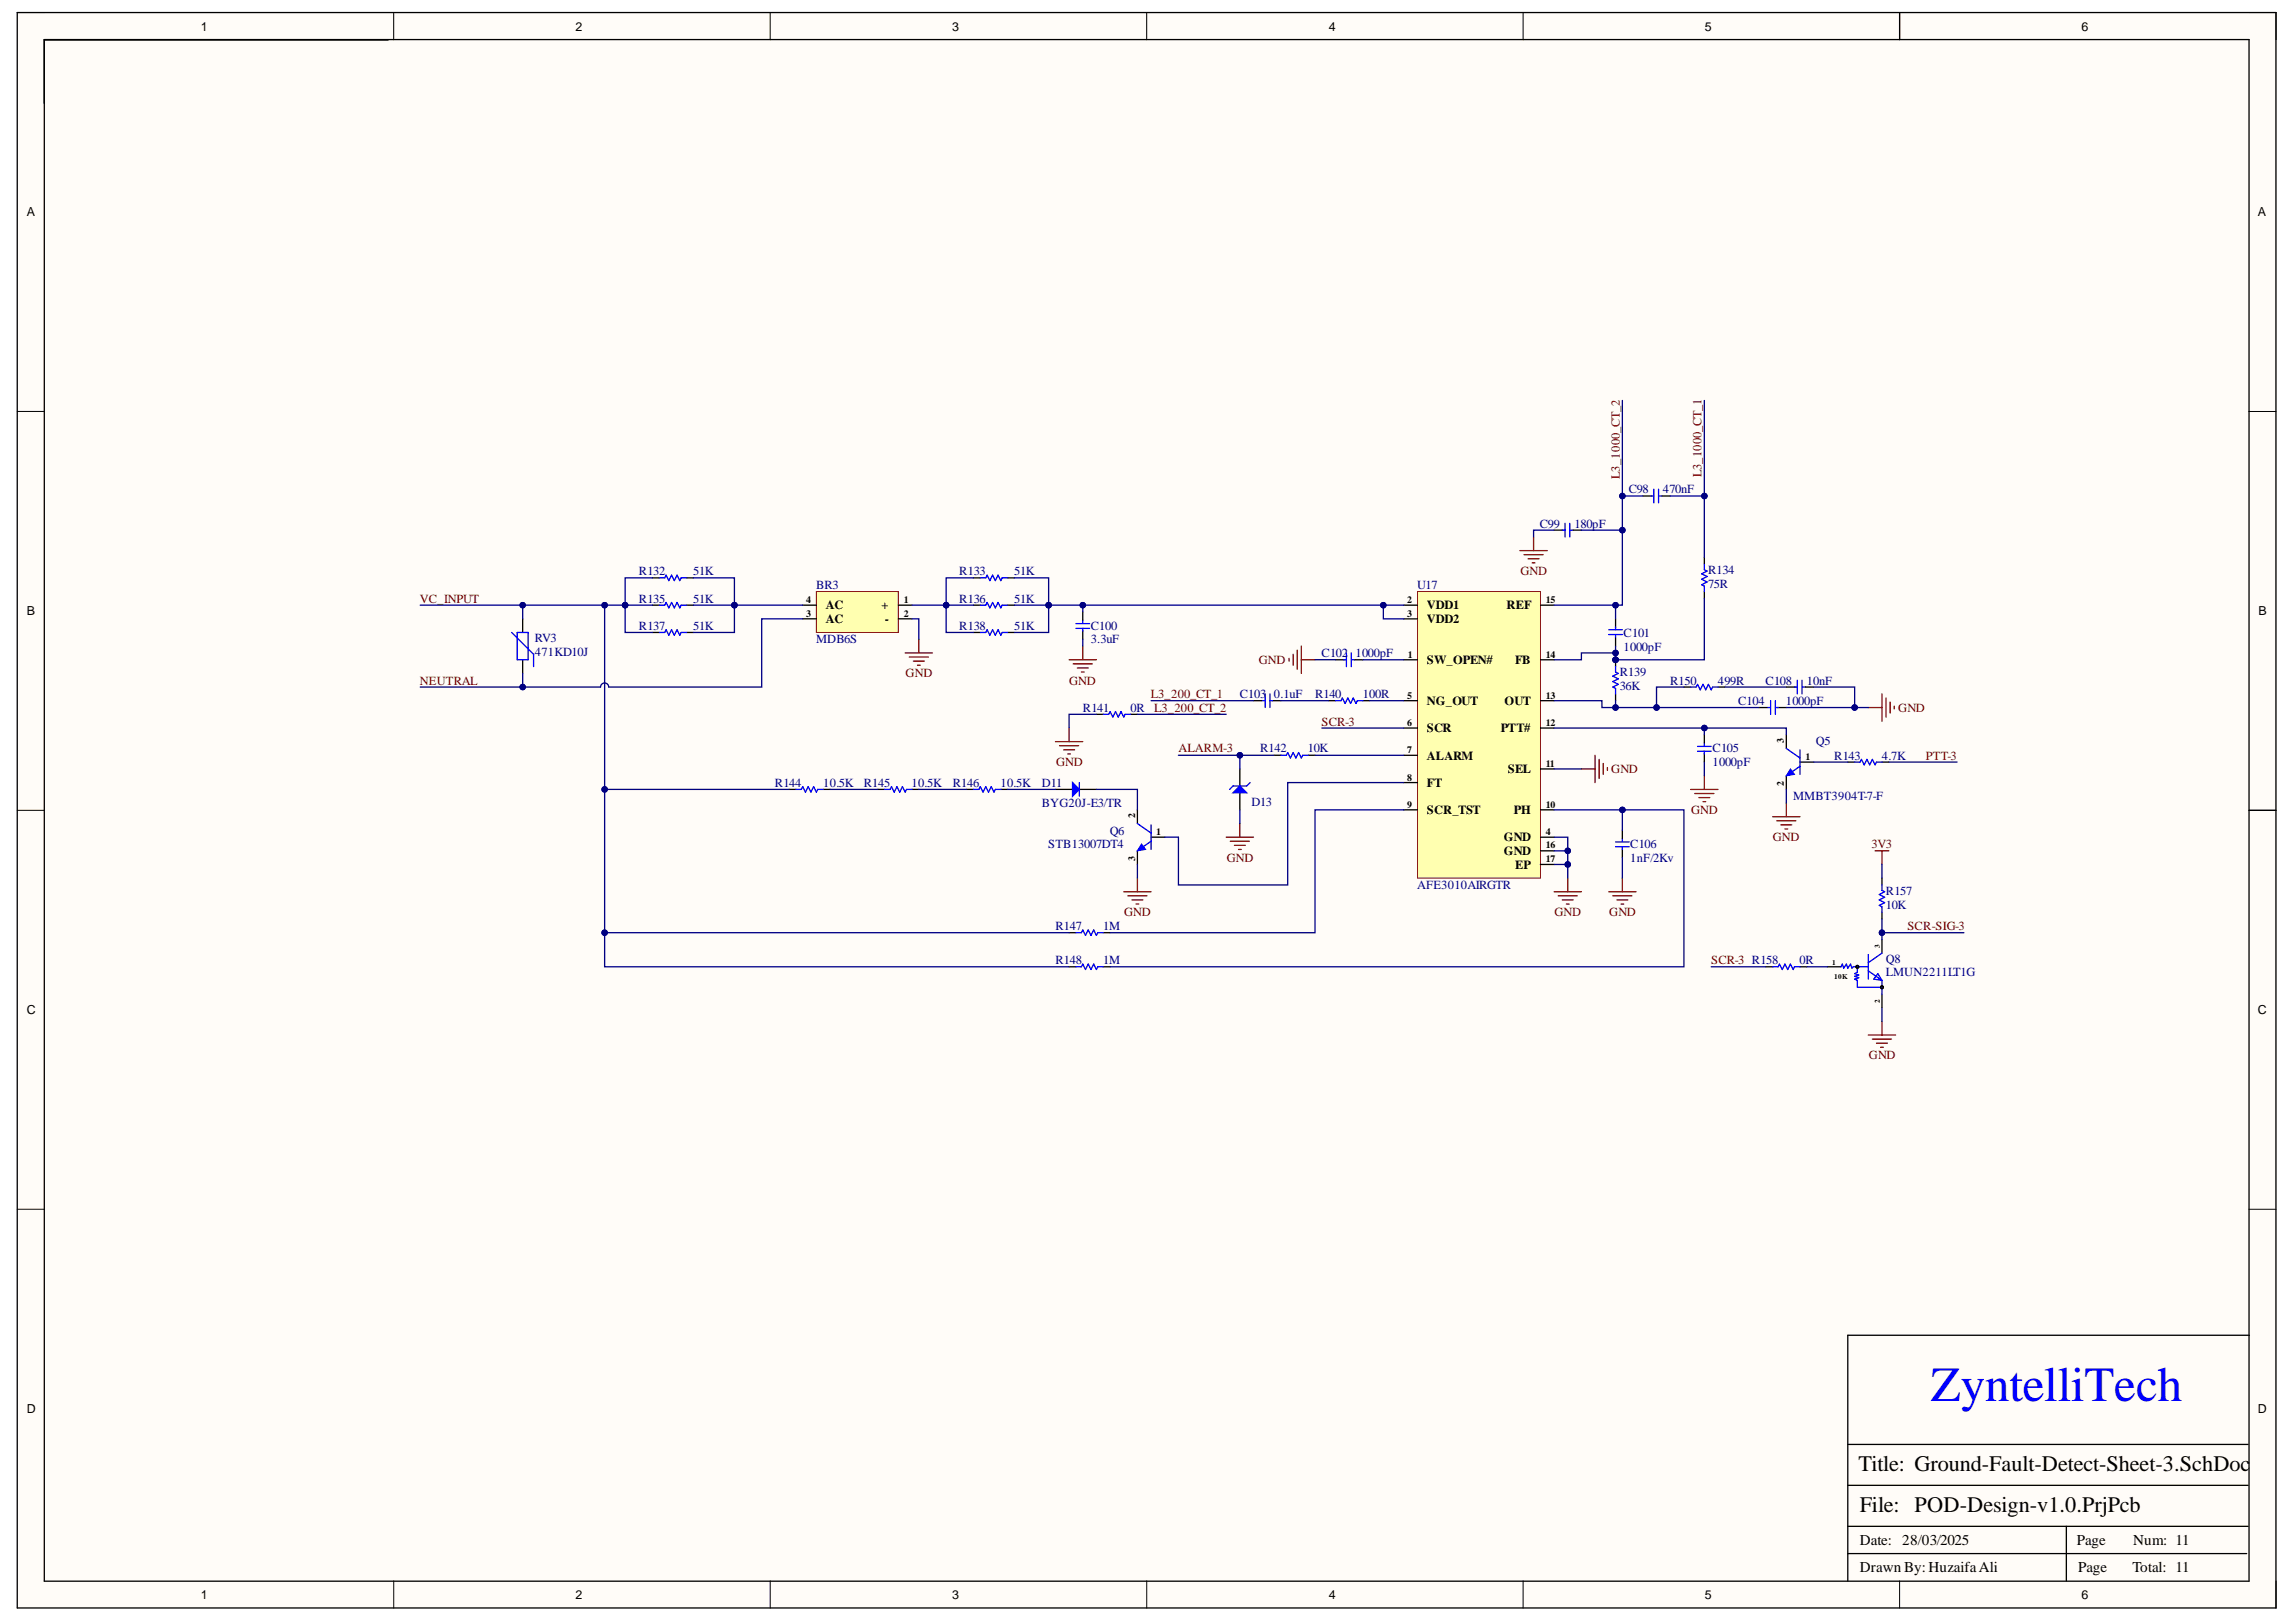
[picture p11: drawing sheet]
<svg xmlns="http://www.w3.org/2000/svg" width="297mm" height="210mm" viewBox="0 0 297 210" stroke-linecap="round" stroke-linejoin="round" font-family="sans-serif">
<defs><g id="words">
<text font-size="6.3" fill="#00f" x="249.8" y="181.3">ZyntelliTech</text>
<g font-size="2.9">
<text x="240.4" y="190.4">Title: Ground-Fault-Detect-Sheet-3.SchDoc</text>
<text x="240.6" y="195.7">File: POD-Design-v1.0.PrjPcb</text>
</g>
<g font-size="1.9">
<text x="240.6" y="203.5">Drawn By:HuzaifaAli</text>
<text x="240.6" y="199.9">Date: 28/03/2025</text>
<text x="268.7" y="199.9">Page</text>
<text x="268.9" y="203.5">Page</text>
<text x="275.9" y="203.5">Total: 11</text>
<text x="276" y="199.9">Num: 11</text>
</g>
<g font-size="1.6">
<text x="26" y="4">1</text>
<text x="74.4" y="4">2</text>
<text x="123.2" y="4">3</text>
<text x="171.9" y="4">4</text>
<text x="220.5" y="4">5</text>
<text x="269.3" y="4">6</text>
<text x="3.5" y="28">A</text>
<text x="292.1" y="28">A</text>
<text x="3.5" y="79.6">B</text>
<text x="106.8" y="80.6">AC</text>
<text x="106.8" y="78.9">AC</text>
<text x="114" y="78.9">+</text>
<text x="114.5" y="80.6">-</text>
<text x="184.6" y="80.6">VDD2</text>
<text x="184.6" y="78.9">VDD1</text>
<text x="194.9" y="78.9">REF</text>
<text x="292.2" y="79.6">B</text>
<text x="184.6" y="86">SW_OPEN#</text>
<text x="196" y="86">FB</text>
<text x="184.6" y="94.8">SCR</text>
<text x="184.6" y="91.2">NG_OUT</text>
<text x="194.2" y="94.8">PTT#</text>
<text x="194.7" y="91.2">OUT</text>
<text x="184.6" y="101.9">FT</text>
<text x="184.6" y="98.3">ALARM</text>
<text x="195.1" y="100.1">SEL</text>
<text x="184.6" y="105.3">SCR_TST</text>
<text x="195.8" y="105.3">PH</text>
<text x="194.6" y="110.6">GND</text>
<text x="194.6" y="108.9">GND</text>
<text x="196" y="112.4">EP</text>
<text x="3.5" y="131.3">C</text>
<text x="292.1" y="131.3">C</text>
<text x="3.5" y="182.8">D</text>
<text x="292.1" y="182.8">D</text>
<text x="26" y="206.9">1</text>
<text x="74.4" y="206.9">2</text>
<text x="123.2" y="206.9">3</text>
<text x="171.9" y="206.9">4</text>
<text x="220.5" y="206.9">5</text>
<text x="269.3" y="206.9">6</text>
</g>
<g font-size="1.6" fill="#800000">
<text x="209.5" y="62" transform="rotate(-90 209.5 62)">L3_1000_CT_2</text>
<text x="220.1" y="61.8" transform="rotate(-90 220.1 61.8)">L3_1000_CT_1</text>
<text x="196.7" y="74.5">GND</text>
<text x="54.3" y="78">VC_INPUT</text>
<text x="54.3" y="88.6">NEUTRAL</text>
<text x="117.2" y="87.7">GND</text>
<text x="138.3" y="88.6">GND</text>
<text x="162.9" y="86">GND</text>
<text x="148.9" y="90.4">L3_200_CT_1</text>
<text x="149.3" y="92.1">L3_200_CT_2</text>
<text x="171" y="93.9">SCR-3</text>
<text x="245.6" y="92.1">GND</text>
<text x="136.6" y="99.1">GND</text>
<text x="152.4" y="97.4">ALARM-3</text>
<text x="208.4" y="100.1">GND</text>
<text x="249.1" y="98.3">PTT-3</text>
<text x="218.8" y="105.3">GND</text>
<text x="158.7" y="111.5">GND</text>
<text x="229.3" y="108.9">GND</text>
<text x="242.1" y="109.8">3V3</text>
<text x="145.4" y="118.6">GND</text>
<text x="201.1" y="118.6">GND</text>
<text x="208.2" y="118.6">GND</text>
<text x="221.4" y="124.8">SCR-3 R158</text>
<text x="246.8" y="120.4">SCR-SIG-3</text>
<text x="241.8" y="137.1">GND</text>
</g>
<g font-size="1.6" fill="#000080">
<text x="210.7" y="63.8">C98</text>
<text x="215.1" y="63.8">470nF</text>
<text x="199.2" y="68.3">C99</text>
<text x="203.7" y="68.3">180pF</text>
<text x="82.7" y="74.5">R132</text>
<text x="89.7" y="74.5">51K</text>
<text x="105.6" y="76.2">BR3</text>
<text x="124.1" y="74.5">R133</text>
<text x="131.2" y="74.5">51K</text>
<text x="183.3" y="76.2">U17</text>
<text x="221" y="74.3">R134</text>
<text x="221" y="76.1">75R</text>
<text x="69.2" y="83.1">RV3</text>
<text x="82.7" y="78">R135</text>
<text x="82.7" y="81.5">R137</text>
<text x="89.7" y="78">51K</text>
<text x="89.7" y="81.5">51K</text>
<text x="105.6" y="83.3">MDB6S</text>
<text x="124.1" y="78">R136</text>
<text x="124.1" y="81.5">R138</text>
<text x="131.2" y="78">51K</text>
<text x="131.2" y="81.5">51K</text>
<text x="141.1" y="81.5">C100</text>
<text x="141.1" y="83.3">3.3uF</text>
<text x="210.1" y="82.4">C101</text>
<text x="69.2" y="84.9">471KD10J</text>
<text x="171" y="85">C102</text>
<text x="175.4" y="85">1000pF</text>
<text x="209.5" y="87.5">R139</text>
<text x="209.5" y="89.3">36K</text>
<text x="210.1" y="84.2">1000pF</text>
<text x="216.1" y="88.6">R150</text>
<text x="222.2" y="88.6">499R</text>
<text x="228.4" y="88.6">C108</text>
<text x="233.7" y="88.6">10nF</text>
<text x="140.1" y="92.1">R141</text>
<text x="146.3" y="92.1">0R</text>
<text x="160.4" y="90.4">C103</text>
<text x="164.8" y="90.4">0.1uF</text>
<text x="170.1" y="90.4">R140</text>
<text x="176.3" y="90.4">100R</text>
<text x="224.9" y="91.2">C104</text>
<text x="231" y="91.2">1000pF</text>
<text x="100.2" y="101.9">R144</text>
<text x="106.5" y="101.9">10.5K</text>
<text x="111.8" y="101.9">R145</text>
<text x="117.9" y="101.9">10.5K</text>
<text x="123.3" y="101.9">R146</text>
<text x="129.4" y="101.9">10.5K</text>
<text x="134.8" y="101.9">D11</text>
<text x="163" y="97.4">R142</text>
<text x="169.2" y="97.4">10K</text>
<text x="221.6" y="97.4">C105</text>
<text x="221.6" y="99.1">1000pF</text>
<text x="234.9" y="96.4">Q5</text>
<text x="237.3" y="98.3">R143</text>
<text x="243.5" y="98.3">4.7K</text>
<text x="134.8" y="104.5">BYG20J-E3/TR</text>
<text x="161.9" y="104.3">D13</text>
<text x="232" y="103.5">MMBT3904T-7-F</text>
<text x="135.6" y="109.8">STB13007DT4</text>
<text x="143.6" y="108">Q6</text>
<text x="210.9" y="109.8">C106</text>
<text x="210.9" y="111.5">1nF/2Kv</text>
<text x="183.3" y="115">AFE3010AIRGTR</text>
<text x="244" y="115.8">R157</text>
<text x="244" y="117.6">10K</text>
<text x="136.5" y="120.4">R147</text>
<text x="136.5" y="124.8">R148</text>
<text x="142.7" y="120.4">1M</text>
<text x="142.7" y="124.8">1M</text>
<text x="232.8" y="124.8">0R</text>
<text x="244" y="124.6">Q8</text>
<text x="244" y="126.4">LMUN2211LT1G</text>
</g>
<g font-size="1.3">
<text x="104.3" y="79.8">3</text>
<text x="104.3" y="78">4</text>
<text x="116.9" y="78">1</text>
<text x="116.9" y="79.8">2</text>
<text x="182.1" y="79.8">3</text>
<text x="182.1" y="78">2</text>
<text x="200" y="78">15</text>
<text x="182.1" y="85.1">1</text>
<text x="200" y="85.1">14</text>
<text x="182.1" y="93.9">6</text>
<text x="182.1" y="90.4">5</text>
<text x="200" y="93.9">12</text>
<text x="200" y="90.4">13</text>
<text x="182.1" y="101">8</text>
<text x="182.1" y="97.5">7</text>
<text x="200" y="99.2">11</text>
<text x="230.8" y="101.7" transform="rotate(-90 230.8 101.7)">2</text>
<text x="230.8" y="96.1" transform="rotate(-90 230.8 96.1)">3</text>
<text x="233.6" y="98.4">1</text>
<text x="146.9" y="105.8" transform="rotate(-90 146.9 105.8)">2</text>
<text x="182.1" y="104.6">9</text>
<text x="200" y="104.6">10</text>
<text x="146.9" y="111.4" transform="rotate(-90 146.9 111.4)">3</text>
<text x="149.6" y="108.1">1</text>
<text x="200" y="111.6">17</text>
<text x="200" y="109.8">16</text>
<text x="200" y="108.1">4</text>
</g>
<g font-size=".9">
<text x="237" y="124.9">1</text>
<text x="243.2" y="122.6" transform="rotate(-90 243.2 122.6)">3</text>
<text x="237.3" y="126.7">10K</text>
<text x="243.2" y="129.7" transform="rotate(-90 243.2 129.7)">2</text>
</g>
</g></defs>
<g fill="#fffcf8">
<path d="M2.2 1.6h292.3v206.5h-292.3z" fill-rule="evenodd"/>
<path d="M5.8 5.2h285.1v199.4h-285.1z" fill-rule="evenodd"/>
</g>
<g fill="none" stroke="#000" stroke-width=".13">
<path d="M2.2 1.6h3.6M50.9 1.6v3.6M99.6 1.6v3.6M148.3 1.6v3.6M197 1.6v3.6M245.8 1.6v3.6M290.9 1.6h3.6v3.6M2.2 53.2h3.6M290.9 53.3h3.6M2.2 104.9h3.6M290.9 104.9h3.6M2.2 156.5h3.6"/>
<path d="M290.9 156.5h3.6M50.9 204.6v3.5M99.6 204.6v3.5M148.4 204.6v3.5M197 204.6v3.5M245.8 204.6v3.5M294.5 204.6v3.5"/>
</g>
<path d="M2.2 1.6h292.2v206.5h-292.2zM5.7 5.1h285.3v199.5h-285.3zM5.7 5.1h44.5M245.8 1.6v3.5M291 104.9h3.5M291 172.8h-51.9v31.8M239.1 197.5h51.7M239.1 192.2h51.7M239.1 186.9h51.7M267.3 197.5v7.1M239.1 201.1h51.6" fill="none" stroke="#000" stroke-width=".17"/>
<path d="M183.4 76.5h15.9v37.1h-15.9z" fill-rule="evenodd" fill="#ffffb0"/>
<path d="M183.4 76.5h15.9v37.1h-15.9z" fill="none" stroke="#800000" stroke-width=".13"/>
<g fill="none" stroke="#000" stroke-width=".17">
<path d="M84.4 78.3h.9M84.4 74.8h.9M88.8 78.3h.9M88.8 74.8h.9M181.6 78.3h1.8M199.3 78.3h1.8M67.6 80.1v1.7M67.6 85.4v1.7M84.4 81.8h.9M88.8 81.8h.9M181.6 85.4h1.8M181.6 94.2h1.8"/>
<path d="M181.6 97.7h1.8M181.6 90.7h1.8M181.6 80.1h1.8M199.3 85.4h1.8M199.3 94.2h1.8M199.3 99.5h1.8M199.3 90.7h1.8M181.6 101.3h1.8M181.6 104.8h1.8M199.3 104.8h1.8M199.3 111.9h1.8M199.3 110.1h1.8"/>
<path d="M199.3 108.3h1.8"/>
</g>
<path d="M85.3 74.8h.7l.2-.4 .3 .7 .4-.7 .3 .7 .4-.7 .3 .7 .2-.3h.7M85.3 78.3h.7l.2-.3 .3 .7 .4-.7 .3 .7 .4-.7 .3 .7 .2-.4h.7M66.2 81.8l2.8 2.9v1.6M66.9 81.8h1.4v3.6h-1.4zM85.3 81.8h.7l.2-.3 .3 .7 .4-.7 .3 .7 .4-.7 .3 .7 .2-.4h.7" fill="none" stroke="#00f" stroke-width=".17"/>
<path d="M105.6 76.5h10.6v5.3h-10.6z" fill-rule="evenodd" fill="#ffffb0"/>
<path d="M105.6 76.5h10.6v5.3h-10.6z" fill="none" stroke="#800000" stroke-width=".13"/>
<g fill="none" stroke="#000" stroke-width=".17">
<path d="M103.8 78.3h1.8M116.2 78.3h1.8M125.9 78.3h.9M125.9 74.8h.9M130.4 78.3h.8M130.4 74.8h.8M140.1 79.2v1.1M103.8 80.1h1.8M116.2 80.1h1.8M125.9 81.8h.9M130.4 81.8h.8M140.1 81.6v1.1"/>
<path d="M141.8 92.4h.9M146.3 92.4h.8M162.2 90.7h1M164.6 90.7h1.1M164.8 97.7h.9M169.2 97.7h.9M171.9 90.7h.9M172.8 85.4h1.1M175.3 85.4h1M176.3 90.7h.9M147.1 104.8v1.8M147.1 110.1v1.8"/>
<path d="M148.9 108.3h1.8"/>
</g>
<g fill="none" stroke="#00f" stroke-width=".17">
<path d="M126.8 74.8h.7l.2-.4 .4 .7 .3-.7 .4 .7 .3-.7 .4 .7 .2-.3h.7M126.8 78.3h.7l.2-.3 .4 .7 .3-.7 .4 .7 .3-.7 .4 .7 .2-.4h.7M126.8 81.8h.7l.2-.3 .4 .7 .3-.7 .4 .7 .3-.7 .4 .7 .2-.4h.7M139.2 81.3h1.8M139.2 80.7h1.8M140.1 80.3v.3M140.1 81.3v.4M142.7 92.4h.7l.2-.3 .4 .7 .3-.7 .4 .7 .3-.7 .4 .7 .2-.4h.7M163.2 90.7h.4M163.7 89.8v1.8M164.3 90.7h.3M164.3 89.8v1.8"/>
<path d="M165.7 97.7h.7l.2-.3 .3 .7 .4-.7 .4 .7 .3-.7 .4 .7 .1-.4h.7M172.8 90.7h.7l.2-.4 .3 .7 .4-.7 .3 .7 .4-.7 .3 .7 .2-.3h.7M173.8 85.4h.4M174.2 84.5v1.8M174.8 84.5v1.8M174.9 85.4h.4M147.1 106.6l1.8 1.2M148.9 108.9l-1.8 1.2M148.9 106.7v3.2"/>
</g>
<g fill="none" stroke="#800000" stroke-width=".17">
<path d="M117.1 84.5h3.5M117.6 85h2.5M118.2 85.6h1.4M118.7 86.1h.4M118.9 82.7v1.8M136.5 96h3.6M137.1 96.5h2.4M137.6 97h1.4M138.1 97.6h.4M138.3 85.4h3.5M138.3 94.2v1.8M138.8 85.9h2.5"/>
<path d="M139.4 86.4h1.4M139.9 87h.4M140.1 83.6v1.8M166.8 85.2v.4M167.3 84.7v1.4M167.8 84.1v2.5M168.4 85.4h1.7M168.4 83.6v3.5"/>
</g>
<path d="M147.7 109.2l.5 .7-1.1 .2z" fill="#00f"/>
<path d="M147.7 109.2l.5 .7-1.1 .2z" fill="none" stroke="#00f" stroke-width=".13"/>
<path d="M102.1 102.2h.9M106.5 102.2h.9M113.6 102.2h.9M118 102.2h.9M125.1 102.2h.8M129.5 102.2h.9M136.5 102.2h2.3M139.6 102.2h2.2" fill="none" stroke="#000" stroke-width=".17"/>
<path d="M103 102.2h.7l.1-.4 .4 .7 .4-.7 .3 .7 .4-.7 .3 .7 .2-.3h.7M114.5 102.2h.7l.1-.4 .4 .7 .3-.7 .4 .7 .4-.7 .3 .7 .2-.3h.7M125.9 102.2h.7l.2-.4 .4 .7 .3-.7 .4 .7 .3-.7 .4 .7 .2-.3h.7" fill="none" stroke="#00f" stroke-width=".17"/>
<path d="M138.8 101.3l.8 .9-.8 .8z" fill="#00f"/>
<g fill="none" stroke="#00f" stroke-width=".17">
<path d="M219.6 97.2h1.8M219.6 96.6h1.8M220.5 96.1v.4M220.5 97.2v.4M231.1 96.9l1.8 1.2M232.9 99.2l-1.8 1.2M232.9 97v3.2M138.8 101.3l.8 .9-.8 .8zM139.6 101.3v1.7M209 109.6h1.8M209 109h1.8M209.9 108.5v.4"/>
<path d="M209.9 109.6v.3M139.2 120.7h.7l.2-.4 .3 .7 .4-.7 .3 .7 .4-.7 .3 .7 .2-.3h.7M139.2 125.1h.7l.2-.3 .3 .7 .4-.7 .3 .7 .4-.7 .3 .7 .2-.4h.7"/>
</g>
<g fill="none" stroke="#800000" stroke-width=".17">
<path d="M204.6 99.5h1.8M206.4 97.7v3.6M206.9 98.3v2.4M207.4 98.8v1.4M208 99.3v.4M145.4 115.4h3.5M145.9 115.9h2.5M146.4 116.5h1.5M147 117h.3M147.1 113.6v1.8M201.1 115.4h3.5M201.6 115.9h2.5"/>
<path d="M202.1 116.5h1.4M202.6 117h.4M202.8 113.6v1.8M208.1 115.4h3.6M208.7 115.9h2.4M209.2 116.5h1.4M209.7 117h.4M209.9 113.6v1.8M218.7 102.2h3.6M219.3 102.7h2.4M219.8 103.2h1.4M220.3 103.7h.4"/>
<path d="M220.5 100.4v1.8"/>
</g>
<path d="M220.5 95.1v1M220.5 97.5v1.1M231.1 95.1v1.8M232.9 98.6h1.7M209.9 107.5v1M209.9 109.8v1.2M231.1 100.4v1.8M138.3 120.7h.9M138.3 125.1h.9M142.7 120.7h.9M142.7 125.1h.9" fill="none" stroke="#000" stroke-width=".17"/>
<path d="M231.6 99.5l.6 .7-1.1 .2z" fill="#00f"/>
<path d="M231.6 99.5l.6 .7-1.1 .2z" fill="none" stroke="#00f" stroke-width=".13"/>
<path d="M241.7 91.6h1.8M243.5 89.8v3.5M244 90.3v2.5M244.5 90.9v1.4M245.1 91.4v.3M229.3 105.7h3.6M229.9 106.2h2.4M230.4 106.7h1.4M230.9 107.3h.4M231.1 103.9v1.8" fill="none" stroke="#800000" stroke-width=".17"/>
<path d="M227.6 91.6h1M229.9 91.6h1.2M239.1 98.6h.8M243.5 98.6h.9" fill="none" stroke="#000" stroke-width=".17"/>
<path d="M228.6 91.6h.4M229.1 90.7v1.7M229.7 91.6h.3M229.7 90.7v1.7M239.9 98.6h.7l.2-.3 .4 .7 .3-.7 .4 .7 .3-.7 .4 .7 .2-.4h.7" fill="none" stroke="#00f" stroke-width=".17"/>
<circle cx="209" cy="85.4" r=".35" fill="#000080"/>
<circle cx="209" cy="85.4" r=".35" fill="none" stroke="#000080" stroke-width=".13"/>
<path d="M209 85.4v.9" fill="none" stroke="#000" stroke-width=".17"/>
<circle cx="209" cy="85.4" r=".35" fill="#000080"/>
<circle cx="209" cy="85.4" r=".35" fill="none" stroke="#000080" stroke-width=".13"/>
<g fill="none" stroke="#000" stroke-width=".17">
<path d="M201.1 68.6h1.1M203.5 68.6h1.1M212.5 64.2h1.2M215 64.2h1.1M220.5 72.1v.9M220.5 76.5v.9M209 80.1v1.1M209 82.6v1M209 89.8v.9M217.9 88.9h.8M222.3 88.9h.8M231.1 88.9h1.2"/>
<path d="M233.6 88.9h1"/>
</g>
<g fill="none" stroke="#00f" stroke-width=".17">
<path d="M202.1 68.6h.4M202.5 67.7v1.8M203.1 67.7v1.8M203.2 68.6h.3M213.6 64.2h.4M214 63.3v1.8M214.6 63.3v1.8M214.7 64.2h.3M220.5 73v.7l.4 .2-.8 .4 .8 .3-.8 .4 .8 .3-.8 .4 .4 .1v.7M208.1 81.5h1.8M208.1 82.1h1.8M209 81.1v.4"/>
<path d="M209 82.2v.4M209 86.3v.7l.4 .1-.7 .4 .7 .4-.7 .3 .7 .4-.7 .3 .3 .2v.7M218.7 88.9h.7l.2-.3 .4 .7 .3-.7 .4 .7 .3-.7 .4 .7 .2-.4h.7M232.2 88.9h.3M232.5 88v1.8M233.1 88v1.8M233.2 88.9h.4"/>
</g>
<path d="M196.6 71.3h3.6M197.2 71.8h2.4M197.7 72.3h1.4M198.2 72.8h.4M198.4 69.5v1.8" fill="none" stroke="#800000" stroke-width=".17"/>
<path d="M84.4 74.8h-3.5v3.5" fill="none" stroke="#000080" stroke-width=".17"/>
<circle cx="80.9" cy="78.3" r=".35" fill="#000080"/>
<circle cx="80.9" cy="78.3" r=".35" fill="none" stroke="#000080" stroke-width=".13"/>
<path d="M80.9 78.3v3.5h3.5" fill="none" stroke="#000080" stroke-width=".17"/>
<circle cx="80.9" cy="78.3" r=".35" fill="#000080"/>
<circle cx="80.9" cy="78.3" r=".35" fill="none" stroke="#000080" stroke-width=".13"/>
<path d="M89.7 74.8h5.3v3.5" fill="none" stroke="#000080" stroke-width=".17"/>
<circle cx="95" cy="78.3" r=".35" fill="#000080"/>
<circle cx="95" cy="78.3" r=".35" fill="none" stroke="#000080" stroke-width=".13"/>
<path d="M95 78.3v3.5h-5.3" fill="none" stroke="#000080" stroke-width=".17"/>
<circle cx="95" cy="78.3" r=".35" fill="#000080"/>
<circle cx="95" cy="78.3" r=".35" fill="none" stroke="#000080" stroke-width=".13"/>
<path d="M122.4 78.3v3.5h3.5M118 80.1h.9v2.6" fill="none" stroke="#000080" stroke-width=".17"/>
<circle cx="122.4" cy="78.3" r=".35" fill="#000080"/>
<circle cx="122.4" cy="78.3" r=".35" fill="none" stroke="#000080" stroke-width=".13"/>
<path d="M125.9 74.8h-3.5v3.5" fill="none" stroke="#000080" stroke-width=".17"/>
<circle cx="122.4" cy="78.3" r=".35" fill="#000080"/>
<circle cx="122.4" cy="78.3" r=".35" fill="none" stroke="#000080" stroke-width=".13"/>
<path d="M179 78.3v1.8h2.6" fill="none" stroke="#000080" stroke-width=".17"/>
<circle cx="179" cy="78.3" r=".35" fill="#000080"/>
<circle cx="179" cy="78.3" r=".35" fill="none" stroke="#000080" stroke-width=".13"/>
<path d="M135.7 78.3v3.5h-4.5" fill="none" stroke="#000080" stroke-width=".17"/>
<circle cx="135.7" cy="78.3" r=".35" fill="#000080"/>
<circle cx="135.7" cy="78.3" r=".35" fill="none" stroke="#000080" stroke-width=".13"/>
<path d="M131.2 74.8h4.5v3.5" fill="none" stroke="#000080" stroke-width=".17"/>
<circle cx="135.7" cy="78.3" r=".35" fill="#000080"/>
<circle cx="135.7" cy="78.3" r=".35" fill="none" stroke="#000080" stroke-width=".13"/>
<path d="M140.1 78.3v.9" fill="none" stroke="#000080" stroke-width=".17"/>
<circle cx="140.1" cy="78.3" r=".35" fill="#000080"/>
<circle cx="140.1" cy="78.3" r=".35" fill="none" stroke="#000080" stroke-width=".13"/>
<path d="M78.2 78.3v23.9h23.9M140.1 82.7v.9M141.8 92.4h-3.5v1.8M147.1 92.4h11.5M148.9 90.7h13.3M165.7 90.7h6.2M170.1 85.4h2.7M170.1 97.7h11.5M176.3 85.4h5.3M177.2 90.7h4.4" fill="none" stroke="#000080" stroke-width=".17"/>
<circle cx="78.2" cy="102.2" r=".35" fill="#000080"/>
<circle cx="78.2" cy="102.2" r=".35" fill="none" stroke="#000080" stroke-width=".13"/>
<circle cx="78.2" cy="78.3" r=".35" fill="#000080"/>
<circle cx="78.2" cy="78.3" r=".35" fill="none" stroke="#000080" stroke-width=".13"/>
<path d="M67.6 87.1v1.8" fill="none" stroke="#000080" stroke-width=".17"/>
<circle cx="67.6" cy="88.9" r=".35" fill="#000080"/>
<circle cx="67.6" cy="88.9" r=".35" fill="none" stroke="#000080" stroke-width=".13"/>
<path d="M67.6 78.3v1.8" fill="none" stroke="#000080" stroke-width=".17"/>
<circle cx="67.6" cy="78.3" r=".35" fill="#000080"/>
<circle cx="67.6" cy="78.3" r=".35" fill="none" stroke="#000080" stroke-width=".13"/>
<path d="M78.2 102.2v18.5h60.1M107.4 102.2h6.2M118.9 102.2h6.2M130.4 102.2h6.1M141.8 102.2h5.3v2.6M147.1 111.9v1.7" fill="none" stroke="#000080" stroke-width=".17"/>
<circle cx="78.2" cy="120.7" r=".35" fill="#000080"/>
<circle cx="78.2" cy="120.7" r=".35" fill="none" stroke="#000080" stroke-width=".13"/>
<circle cx="78.2" cy="102.2" r=".35" fill="#000080"/>
<circle cx="78.2" cy="102.2" r=".35" fill="none" stroke="#000080" stroke-width=".13"/>
<path d="M181.6 104.8h-11.5v15.9h-26.5M201.1 110.1h1.7" fill="none" stroke="#000080" stroke-width=".17"/>
<circle cx="202.8" cy="110.1" r=".35" fill="#000080"/>
<circle cx="202.8" cy="110.1" r=".35" fill="none" stroke="#000080" stroke-width=".13"/>
<path d="M201.1 111.9h1.7" fill="none" stroke="#000080" stroke-width=".17"/>
<circle cx="202.8" cy="111.9" r=".35" fill="#000080"/>
<circle cx="202.8" cy="111.9" r=".35" fill="none" stroke="#000080" stroke-width=".13"/>
<path d="M78.2 120.7v4.4h60.1" fill="none" stroke="#000080" stroke-width=".17"/>
<circle cx="78.2" cy="120.7" r=".35" fill="#000080"/>
<circle cx="78.2" cy="120.7" r=".35" fill="none" stroke="#000080" stroke-width=".13"/>
<path d="M209.9 104.8v2.7M209.9 111v2.6" fill="none" stroke="#000080" stroke-width=".17"/>
<circle cx="209.9" cy="104.8" r=".35" fill="#000080"/>
<circle cx="209.9" cy="104.8" r=".35" fill="none" stroke="#000080" stroke-width=".13"/>
<path d="M201.1 94.2h19.4v.9M201.1 99.5h3.5" fill="none" stroke="#000080" stroke-width=".17"/>
<circle cx="220.5" cy="94.2" r=".35" fill="#000080"/>
<circle cx="220.5" cy="94.2" r=".35" fill="none" stroke="#000080" stroke-width=".13"/>
<path d="M220.5 94.2h10.6v.9M220.5 98.6v1.8" fill="none" stroke="#000080" stroke-width=".17"/>
<circle cx="220.5" cy="94.2" r=".35" fill="#000080"/>
<circle cx="220.5" cy="94.2" r=".35" fill="none" stroke="#000080" stroke-width=".13"/>
<path d="M231.1 91.6h10.6M234.6 98.6h4.5M244.4 98.6h8.8M231.1 102.2v1.7" fill="none" stroke="#000080" stroke-width=".17"/>
<circle cx="239.9" cy="91.6" r=".35" fill="#000080"/>
<circle cx="239.9" cy="91.6" r=".35" fill="none" stroke="#000080" stroke-width=".13"/>
<path d="M201.1 85.4h3.5v-.9h4.4v.9" fill="none" stroke="#000080" stroke-width=".17"/>
<circle cx="209" cy="85.4" r=".35" fill="#000080"/>
<circle cx="209" cy="85.4" r=".35" fill="none" stroke="#000080" stroke-width=".13"/>
<circle cx="209" cy="84.5" r=".35" fill="#000080"/>
<circle cx="209" cy="84.5" r=".35" fill="none" stroke="#000080" stroke-width=".13"/>
<path d="M220.5 51.8v12.4h-4.4" fill="none" stroke="#000080" stroke-width=".17"/>
<circle cx="220.5" cy="64.2" r=".35" fill="#000080"/>
<circle cx="220.5" cy="64.2" r=".35" fill="none" stroke="#000080" stroke-width=".13"/>
<path d="M209.9 64.2h2.6" fill="none" stroke="#000080" stroke-width=".17"/>
<circle cx="209.9" cy="64.2" r=".35" fill="#000080"/>
<circle cx="209.9" cy="64.2" r=".35" fill="none" stroke="#000080" stroke-width=".13"/>
<path d="M201.1 68.6h-2.7v.9M204.6 68.6h5.3" fill="none" stroke="#000080" stroke-width=".17"/>
<circle cx="209.9" cy="68.6" r=".35" fill="#000080"/>
<circle cx="209.9" cy="68.6" r=".35" fill="none" stroke="#000080" stroke-width=".13"/>
<path d="M209 83.6v.9" fill="none" stroke="#000080" stroke-width=".17"/>
<circle cx="209" cy="84.5" r=".35" fill="#000080"/>
<circle cx="209" cy="84.5" r=".35" fill="none" stroke="#000080" stroke-width=".13"/>
<path d="M201.1 78.3h7.9" fill="none" stroke="#000080" stroke-width=".17"/>
<circle cx="209" cy="78.3" r=".35" fill="#000080"/>
<circle cx="209" cy="78.3" r=".35" fill="none" stroke="#000080" stroke-width=".13"/>
<path d="M220.5 77.4v8h-11.5" fill="none" stroke="#000080" stroke-width=".17"/>
<circle cx="209" cy="85.4" r=".35" fill="#000080"/>
<circle cx="209" cy="85.4" r=".35" fill="none" stroke="#000080" stroke-width=".13"/>
<path d="M220.5 64.2v7.9" fill="none" stroke="#000080" stroke-width=".17"/>
<circle cx="220.5" cy="64.2" r=".35" fill="#000080"/>
<circle cx="220.5" cy="64.2" r=".35" fill="none" stroke="#000080" stroke-width=".13"/>
<path d="M103.8 80.1h-5.3v8.8h-19.7a.53 .53 0 0 0-.6-.5 .53 .53 0 0 0-.5 .5h-23.3" fill="none" stroke="#000080" stroke-width=".17"/>
<circle cx="67.6" cy="88.9" r=".35" fill="#000080"/>
<circle cx="67.6" cy="88.9" r=".35" fill="none" stroke="#000080" stroke-width=".13"/>
<path d="M54.4 78.3h30" fill="none" stroke="#000080" stroke-width=".17"/>
<circle cx="67.6" cy="78.3" r=".35" fill="#000080"/>
<circle cx="67.6" cy="78.3" r=".35" fill="none" stroke="#000080" stroke-width=".13"/>
<circle cx="78.2" cy="78.3" r=".35" fill="#000080"/>
<circle cx="78.2" cy="78.3" r=".35" fill="none" stroke="#000080" stroke-width=".13"/>
<circle cx="80.9" cy="78.3" r=".35" fill="#000080"/>
<circle cx="80.9" cy="78.3" r=".35" fill="none" stroke="#000080" stroke-width=".13"/>
<path d="M89.7 78.3h14.1" fill="none" stroke="#000080" stroke-width=".17"/>
<circle cx="95" cy="78.3" r=".35" fill="#000080"/>
<circle cx="95" cy="78.3" r=".35" fill="none" stroke="#000080" stroke-width=".13"/>
<path d="M118 78.3h7.9" fill="none" stroke="#000080" stroke-width=".17"/>
<circle cx="122.4" cy="78.3" r=".35" fill="#000080"/>
<circle cx="122.4" cy="78.3" r=".35" fill="none" stroke="#000080" stroke-width=".13"/>
<path d="M131.2 78.3h50.4" fill="none" stroke="#000080" stroke-width=".17"/>
<circle cx="135.7" cy="78.3" r=".35" fill="#000080"/>
<circle cx="135.7" cy="78.3" r=".35" fill="none" stroke="#000080" stroke-width=".13"/>
<circle cx="140.1" cy="78.3" r=".35" fill="#000080"/>
<circle cx="140.1" cy="78.3" r=".35" fill="none" stroke="#000080" stroke-width=".13"/>
<circle cx="179" cy="78.3" r=".35" fill="#000080"/>
<circle cx="179" cy="78.3" r=".35" fill="none" stroke="#000080" stroke-width=".13"/>
<path d="M201.1 104.8h16.8v20.3h-74.3" fill="none" stroke="#000080" stroke-width=".17"/>
<circle cx="209.9" cy="104.8" r=".35" fill="#000080"/>
<circle cx="209.9" cy="104.8" r=".35" fill="none" stroke="#000080" stroke-width=".13"/>
<path d="M201.1 108.3h1.7v5.3" fill="none" stroke="#000080" stroke-width=".17"/>
<circle cx="202.8" cy="110.1" r=".35" fill="#000080"/>
<circle cx="202.8" cy="110.1" r=".35" fill="none" stroke="#000080" stroke-width=".13"/>
<circle cx="202.8" cy="111.9" r=".35" fill="#000080"/>
<circle cx="202.8" cy="111.9" r=".35" fill="none" stroke="#000080" stroke-width=".13"/>
<path d="M209.9 51.8v26.5h-.9v1.8" fill="none" stroke="#000080" stroke-width=".17"/>
<circle cx="209" cy="78.3" r=".35" fill="#000080"/>
<circle cx="209" cy="78.3" r=".35" fill="none" stroke="#000080" stroke-width=".13"/>
<circle cx="209.9" cy="68.6" r=".35" fill="#000080"/>
<circle cx="209.9" cy="68.6" r=".35" fill="none" stroke="#000080" stroke-width=".13"/>
<circle cx="209.9" cy="64.2" r=".35" fill="#000080"/>
<circle cx="209.9" cy="64.2" r=".35" fill="none" stroke="#000080" stroke-width=".13"/>
<path d="M201.1 90.7h6.1v.9h20.4" fill="none" stroke="#000080" stroke-width=".17"/>
<circle cx="214.3" cy="91.6" r=".35" fill="#000080"/>
<circle cx="214.3" cy="91.6" r=".35" fill="none" stroke="#000080" stroke-width=".13"/>
<circle cx="209" cy="91.6" r=".35" fill="#000080"/>
<circle cx="209" cy="91.6" r=".35" fill="none" stroke="#000080" stroke-width=".13"/>
<path d="M209 90.7v.9" fill="none" stroke="#000080" stroke-width=".17"/>
<circle cx="209" cy="91.6" r=".35" fill="#000080"/>
<circle cx="209" cy="91.6" r=".35" fill="none" stroke="#000080" stroke-width=".13"/>
<path d="M217.9 88.9h-3.6v2.7" fill="none" stroke="#000080" stroke-width=".17"/>
<circle cx="214.3" cy="91.6" r=".35" fill="#000080"/>
<circle cx="214.3" cy="91.6" r=".35" fill="none" stroke="#000080" stroke-width=".13"/>
<path d="M223.1 88.9h8M234.6 88.9h5.3v2.7" fill="none" stroke="#000080" stroke-width=".17"/>
<circle cx="239.9" cy="91.6" r=".35" fill="#000080"/>
<circle cx="239.9" cy="91.6" r=".35" fill="none" stroke="#000080" stroke-width=".13"/>
<path d="M181.6 101.3h-15v13.2h-14.1v-6.2h-1.8" fill="none" stroke="#000080" stroke-width=".17"/>
<path d="M160.4 99.5v2.2M160.4 102.6v2.2" fill="none" stroke="#000" stroke-width=".17"/>
<path d="M159.5 102.6l.9-.9 .9 .9z" fill="#00f"/>
<path d="M159.5 102.6l.9-.9 .9 .9zM161.7 101.3l-.4 .4h-1.8l-.4 .5" fill="none" stroke="#00f" stroke-width=".17"/>
<path d="M158.6 108.3h3.6M159.2 108.9h2.4M159.7 109.4h1.4M160.2 109.9h.4M160.4 106.6v1.7" fill="none" stroke="#800000" stroke-width=".17"/>
<path d="M152.5 97.7h12.3" fill="none" stroke="#000080" stroke-width=".17"/>
<circle cx="160.4" cy="97.7" r=".35" fill="#000080"/>
<circle cx="160.4" cy="97.7" r=".35" fill="none" stroke="#000080" stroke-width=".13"/>
<path d="M160.4 97.7v1.8" fill="none" stroke="#000080" stroke-width=".17"/>
<circle cx="160.4" cy="97.7" r=".35" fill="#000080"/>
<circle cx="160.4" cy="97.7" r=".35" fill="none" stroke="#000080" stroke-width=".13"/>
<path d="M160.4 104.8v1.8M243.5 118.9v2.7M221.4 125.1h7M233.8 125.1h2.6M243.5 130.4v1.8" fill="none" stroke="#000080" stroke-width=".17"/>
<g fill="none" stroke="#000" stroke-width=".17">
<path d="M243.5 113.6v.9M243.5 118.1v.8M228.4 125.1h.9M232.9 125.1h.9M236.4 125.1h1.8M243.5 121.6v1.7M243.5 128.7v1.7"/>
<circle cx="240.3" cy="125.1" r=".18"/>
<circle cx="243.5" cy="127.8" r=".18"/>
</g>
<path d="M243.5 114.5v.7l.3 .2-.7 .4 .7 .3-.7 .4 .7 .3-.7 .4 .4 .1v.8M229.3 125.1h.7l.2-.3 .4 .7 .3-.7 .4 .7 .3-.7 .4 .7 .2-.4h.7M238.2 125.1l.1-.3 .2 .5 .4-.5 .2 .5 .3-.5 .2 .5 .2-.2h1.9M240.3 125.1v.7l-.4 .2 .6 .2-.6 .1 .6 .2-.6 .2 .4 .2v.9h3.2M241.7 125.6l1.8 1.3M241.7 123.5v3.2M242.9 126l.6 .9-1.1-.2zM243.5 123.3l-1.8 1.3M243.5 126.9v1.8" fill="none" stroke="#00f" stroke-width=".17"/>
<path d="M242.6 110.1h1.8M243.5 110.1v1.8M241.7 133.9h3.5M242.2 134.5h2.5M242.8 135h1.4M243.3 135.5h.4M243.5 132.2v1.7" fill="none" stroke="#800000" stroke-width=".17"/>
<circle cx="243.5" cy="120.7" r=".35" fill="#000080"/>
<circle cx="243.5" cy="120.7" r=".35" fill="none" stroke="#000080" stroke-width=".13"/>
<path d="M243.5 120.7h10.6" fill="none" stroke="#000080" stroke-width=".17"/>
<circle cx="243.5" cy="120.7" r=".35" fill="#000080"/>
<circle cx="243.5" cy="120.7" r=".35" fill="none" stroke="#000080" stroke-width=".13"/>
<path d="M171 94.2h10.6M243.5 111.9v1.7" fill="none" stroke="#000080" stroke-width=".17"/>
<use href="#words"/>
</svg>
